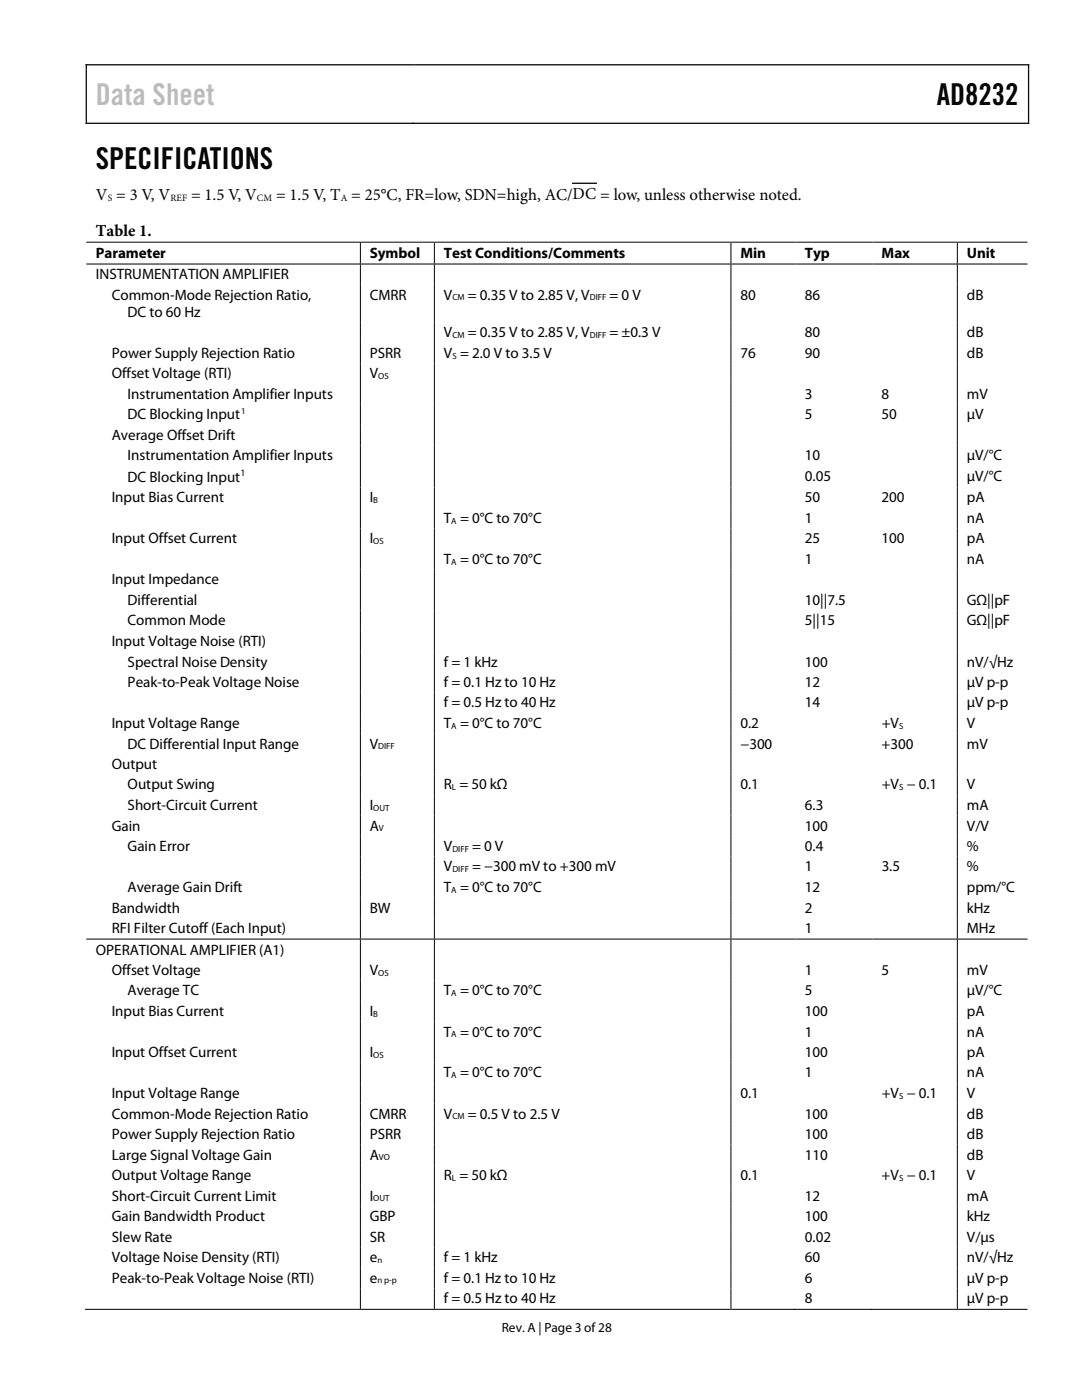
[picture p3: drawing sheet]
<svg xmlns="http://www.w3.org/2000/svg" width="216mm" height="279mm" viewBox="0 0 216 279" stroke-linecap="round" stroke-linejoin="round" font-family="sans-serif">
<defs><g id="words">
<text font-size="6" fill="#bfbebe" x="19.1" y="21">Data Sheet</text>
<g font-size="6">
<text x="186.9" y="21">AD8232</text>
<text x="19.1" y="33.7">SPECIFICATIONS</text>
</g>
<g font-size="3.3">
<text x="19.1" y="39.9">V = 3 V, V</text>
<text x="38.1" y="39.9">= 1.5 V, V</text>
<text x="55.1" y="39.9">= 1.5 V, T = 25°C, FR=low, SDN=high, AC/DC = low, unless otherwise noted.</text>
<text x="19.1" y="47.1">Table 1.</text>
</g>
<g font-size="3">
<text x="19.1" y="51.5">Parameter</text>
<text x="73.8" y="51.5">Symbol</text>
<text x="88.6" y="51.5">Test Conditions/Comments</text>
<text x="147.8" y="51.5">Min</text>
<text x="160.6" y="51.5">Typ</text>
<text x="175.9" y="51.5">Max</text>
<text x="192.9" y="51.5">Unit</text>
<text x="19.1" y="55.7">INSTRUMENTATION AMPLIFIER</text>
<text x="22.3" y="59.8">Common-Mode Rejection Ratio,</text>
<text x="73.8" y="59.8">CMRR</text>
<text x="88.6" y="59.8">V</text>
<text x="93.4" y="59.8">= 0.35 V to 2.85 V, V</text>
<text x="121.6" y="59.8">= 0 V</text>
<text x="147.8" y="59.8">80</text>
<text x="160.6" y="59.8">86</text>
<text x="192.9" y="59.8">dB</text>
<text x="25.5" y="63.2">DC to 60 Hz</text>
<text x="22.3" y="71.4">Power Supply Rejection Ratio</text>
<text x="73.8" y="71.4">PSRR</text>
<text x="88.6" y="71.4">V = 2.0 V to 3.5 V</text>
<text x="88.6" y="67.3">V</text>
<text x="93.4" y="67.3">= 0.35 V to 2.85 V, V</text>
<text x="121.6" y="67.3">= ±0.3 V</text>
<text x="147.8" y="71.4">76</text>
<text x="160.6" y="67.3">80</text>
<text x="160.6" y="71.4">90</text>
<text x="192.9" y="67.3">dB</text>
<text x="192.9" y="71.4">dB</text>
<text x="22.3" y="75.5">Offset Voltage (RTI)</text>
<text x="73.8" y="75.5">V</text>
<text x="25.5" y="79.6">Instrumentation Amplifier Inputs</text>
<text x="25.5" y="83.7">DC Blocking Input</text>
<text x="160.6" y="79.6">3</text>
<text x="160.6" y="83.7">5</text>
<text x="175.9" y="79.6">8</text>
<text x="175.9" y="83.7">50</text>
<text x="192.9" y="79.6">mV</text>
<text x="192.9" y="83.7">µV</text>
<text x="22.3" y="87.8">Average Offset Drift</text>
<text x="25.5" y="91.9">Instrumentation Amplifier Inputs</text>
<text x="160.6" y="96">0.05</text>
<text x="160.6" y="91.9">10</text>
<text x="192.9" y="96">µV/°C</text>
<text x="192.9" y="91.9">µV/°C</text>
<text x="22.3" y="100.2">Input Bias Current</text>
<text x="25.5" y="96.1">DC Blocking Input</text>
<text x="73.8" y="100.2">I</text>
<text x="160.6" y="100.2">50</text>
<text x="175.9" y="100.2">200</text>
<text x="192.9" y="100.2">pA</text>
<text x="88.6" y="104.3">T = 0°C to 70°C</text>
<text x="160.6" y="104.3">1</text>
<text x="192.9" y="104.3">nA</text>
<text x="22.3" y="108.4">Input Offset Current</text>
<text x="73.8" y="108.4">I</text>
<text x="88.6" y="112.5">T = 0°C to 70°C</text>
<text x="160.6" y="108.4">25</text>
<text x="160.6" y="112.5">1</text>
<text x="175.9" y="108.4">100</text>
<text x="192.9" y="108.4">pA</text>
<text x="192.9" y="112.5">nA</text>
<text x="22.3" y="116.6">Input Impedance</text>
<text x="25.5" y="120.7">Differential</text>
<text x="25.5" y="124.8">Common Mode</text>
<text x="160.6" y="124.8">5||15</text>
<text x="160.6" y="120.7">10||7.5</text>
<text x="192.9" y="124.8">GΩ||pF</text>
<text x="192.9" y="120.7">GΩ||pF</text>
<text x="22.3" y="128.9">Input Voltage Noise (RTI)</text>
<text x="25.5" y="133">Spectral Noise Density</text>
<text x="25.5" y="137.1">Peak-to-Peak Voltage Noise</text>
<text x="88.6" y="137.1">f = 0.1 Hz to 10 Hz</text>
<text x="88.6" y="133">f = 1 kHz</text>
<text x="160.6" y="137.1">12</text>
<text x="160.6" y="133">100</text>
<text x="192.9" y="137.1">µV p-p</text>
<text x="192.9" y="133">nV/√Hz</text>
<text x="88.6" y="141.2">f = 0.5 Hz to 40 Hz</text>
<text x="160.6" y="141.2">14</text>
<text x="192.9" y="141.2">µV p-p</text>
<text x="22.3" y="145.3">Input Voltage Range</text>
<text x="25.5" y="149.4">DC Differential Input Range</text>
<text x="73.8" y="149.4">V</text>
<text x="88.6" y="145.3">T = 0°C to 70°C</text>
<text x="147.8" y="145.3">0.2</text>
<text x="147.8" y="149.4">−300</text>
<text x="175.9" y="149.4">+300</text>
<text x="175.9" y="145.3">+V</text>
<text x="192.9" y="145.3">V</text>
<text x="192.9" y="149.4">mV</text>
<text x="22.3" y="153.4">Output</text>
<text x="25.5" y="157.6">Output Swing</text>
<text x="25.5" y="161.7">Short-Circuit Current</text>
<text x="73.8" y="161.7">I</text>
<text x="88.6" y="157.6">R = 50 kΩ</text>
<text x="147.8" y="157.6">0.1</text>
<text x="160.6" y="161.7">6.3</text>
<text x="175.9" y="157.6">+V − 0.1</text>
<text x="192.9" y="157.6">V</text>
<text x="192.9" y="161.7">mA</text>
<text x="22.3" y="165.8">Gain</text>
<text x="73.8" y="165.8">A</text>
<text x="160.6" y="165.8">100</text>
<text x="192.9" y="165.8">V/V</text>
<text x="25.5" y="169.9">Gain Error</text>
<text x="88.6" y="173.9">V</text>
<text x="88.6" y="169.9">V</text>
<text x="94.2" y="169.9">= 0 V</text>
<text x="94.2" y="173.9">= −300 mV to +300 mV</text>
<text x="160.6" y="169.9">0.4</text>
<text x="160.6" y="173.9">1</text>
<text x="175.9" y="173.9">3.5</text>
<text x="192.9" y="169.9">%</text>
<text x="192.9" y="173.9">%</text>
<text x="25.5" y="178">Average Gain Drift</text>
<text x="88.6" y="178">T = 0°C to 70°C</text>
<text x="160.6" y="178">12</text>
<text x="192.9" y="178">ppm/°C</text>
<text x="22.3" y="182.1">Bandwidth</text>
<text x="73.8" y="182.1">BW</text>
<text x="160.6" y="182.1">2</text>
<text x="192.9" y="182.1">kHz</text>
<text x="19.1" y="190.5">OPERATIONAL AMPLIFIER (A1)</text>
<text x="22.3" y="186.2">RFI Filter Cutoff (Each Input)</text>
<text x="160.6" y="186.2">1</text>
<text x="192.9" y="186.2">MHz</text>
<text x="22.3" y="194.6">Offset Voltage</text>
<text x="73.8" y="194.6">V</text>
<text x="160.6" y="194.6">1</text>
<text x="175.9" y="194.6">5</text>
<text x="192.9" y="194.6">mV</text>
<text x="22.3" y="202.8">Input Bias Current</text>
<text x="25.5" y="198.7">Average TC</text>
<text x="73.8" y="202.8">I</text>
<text x="88.6" y="198.7">T = 0°C to 70°C</text>
<text x="160.6" y="202.8">100</text>
<text x="160.6" y="198.7">5</text>
<text x="192.9" y="202.8">pA</text>
<text x="192.9" y="198.7">µV/°C</text>
<text x="88.6" y="206.9">T = 0°C to 70°C</text>
<text x="160.6" y="206.9">1</text>
<text x="192.9" y="206.9">nA</text>
<text x="22.3" y="210.9">Input Offset Current</text>
<text x="73.8" y="210.9">I</text>
<text x="88.6" y="215">T = 0°C to 70°C</text>
<text x="160.6" y="210.9">100</text>
<text x="160.6" y="215">1</text>
<text x="192.9" y="210.9">pA</text>
<text x="192.9" y="215">nA</text>
<text x="22.3" y="219.1">Input Voltage Range</text>
<text x="147.8" y="219.1">0.1</text>
<text x="175.9" y="219.1">+V − 0.1</text>
<text x="192.9" y="219.1">V</text>
<text x="22.3" y="223.2">Common-Mode Rejection Ratio</text>
<text x="22.3" y="227.3">Power Supply Rejection Ratio</text>
<text x="73.8" y="223.2">CMRR</text>
<text x="73.8" y="227.3">PSRR</text>
<text x="88.6" y="223.2">V</text>
<text x="93.4" y="223.2">= 0.5 V to 2.5 V</text>
<text x="160.6" y="223.2">100</text>
<text x="160.6" y="227.3">100</text>
<text x="192.9" y="223.2">dB</text>
<text x="192.9" y="227.3">dB</text>
<text x="22.3" y="231.4">Large Signal Voltage Gain</text>
<text x="73.8" y="231.4">A</text>
<text x="160.6" y="231.4">110</text>
<text x="192.9" y="231.4">dB</text>
<text x="22.3" y="235.5">Output Voltage Range</text>
<text x="22.3" y="239.6">Short-Circuit Current Limit</text>
<text x="73.8" y="239.6">I</text>
<text x="88.6" y="235.5">R = 50 kΩ</text>
<text x="147.8" y="235.5">0.1</text>
<text x="160.6" y="239.6">12</text>
<text x="175.9" y="235.5">+V − 0.1</text>
<text x="192.9" y="235.5">V</text>
<text x="192.9" y="239.6">mA</text>
<text x="22.3" y="243.7">Gain Bandwidth Product</text>
<text x="73.8" y="243.7">GBP</text>
<text x="160.6" y="243.7">100</text>
<text x="192.9" y="243.7">kHz</text>
<text x="22.3" y="247.8">Slew Rate</text>
<text x="22.3" y="251.9">Voltage Noise Density (RTI)</text>
<text x="73.8" y="251.9">e</text>
<text x="73.8" y="247.8">SR</text>
<text x="88.6" y="251.9">f = 1 kHz</text>
<text x="160.6" y="247.8">0.02</text>
<text x="160.6" y="251.9">60</text>
<text x="192.9" y="247.8">V/µs</text>
<text x="192.9" y="251.9">nV/√Hz</text>
<text x="22.3" y="256">Peak-to-Peak Voltage Noise (RTI)</text>
<text x="73.8" y="256">e</text>
<text x="88.6" y="256">f = 0.1 Hz to 10 Hz</text>
<text x="160.6" y="256">6</text>
<text x="192.9" y="256">µV p-p</text>
<text x="88.6" y="260.1">f = 0.5 Hz to 40 Hz</text>
<text x="160.6" y="260.1">8</text>
<text x="192.9" y="260.1">µV p-p</text>
</g>
<text font-size="2.7" x="100.1" y="265.9">Rev. A | Page 3 of28</text>
<g font-size="1.9">
<text x="21.5" y="40">S</text>
<text x="34" y="40">REF</text>
<text x="51.3" y="40">CM</text>
<text x="68" y="40">A</text>
<text x="48" y="95.1">1</text>
</g>
<g font-size="1.8">
<text x="90.3" y="60">CM</text>
<text x="117.7" y="60">DIFF</text>
<text x="90.3" y="71.6">S</text>
<text x="90.3" y="67.5">CM</text>
<text x="117.7" y="67.5">DIFF</text>
<text x="75.5" y="75.7">OS</text>
<text x="48.1" y="82.6">1</text>
<text x="74.5" y="100.4">B</text>
<text x="90.1" y="104.5">A</text>
<text x="74.5" y="108.6">OS</text>
<text x="90.1" y="112.7">A</text>
<text x="75.5" y="149.6">DIFF</text>
<text x="90.1" y="145.5">A</text>
<text x="179.4" y="145.5">S</text>
<text x="74.5" y="161.8">OUT</text>
<text x="90.2" y="157.7">L</text>
<text x="179.4" y="157.7">S</text>
<text x="75.6" y="165.9">V</text>
<text x="90.3" y="170">DIFF</text>
<text x="90.1" y="178.2">A</text>
<text x="90.3" y="174.1">DIFF</text>
<text x="75.5" y="194.7">OS</text>
<text x="74.5" y="202.9">B</text>
<text x="90.1" y="198.8">A</text>
<text x="90.1" y="207">A</text>
<text x="74.5" y="211.1">OS</text>
<text x="90.1" y="215.2">A</text>
<text x="179.4" y="219.3">S</text>
<text x="90.3" y="223.4">CM</text>
<text x="75.6" y="231.6">VO</text>
<text x="74.5" y="239.8">OUT</text>
<text x="90.2" y="235.7">L</text>
<text x="179.4" y="235.7">S</text>
<text x="75.3" y="252">n</text>
<text x="75.3" y="256.1">n p-p</text>
</g>
</g></defs>
<path d="M17.2 12.8v11.9M17.3 12.9h65.3M82.7 12.8v.3M82.8 12.9h122.3M205.2 12.8v11.9M17.3 24.6h187.8M82.4 24.5v.2M114.3 36.6h4.7" fill="none" stroke="#000" stroke-width=".25"/>
<g fill="none" stroke="#000" stroke-width=".2">
<path d="M17.2 48.3h54.6M17.2 52.7h54.6M71.9 48.2v213.2M72 48.3h14.6M72 52.7h14.6M86.7 48.2v213.2M86.8 48.3h59M86.8 52.7h59M145.8 48.2v213.2M145.9 48.3h12.8M145.9 52.7h12.8M158.8 48.2v.2"/>
<path d="M158.8 52.6v.2M158.9 48.3h15.2M158.9 52.7h15.2M174.1 48.2v.2M174.1 52.6v.2M174.2 48.3h16.7M174.2 52.7h16.7M191 48.2v213.2M191.1 48.3h13.9M191.1 52.7h13.9M17.2 187.4h54.6M72 187.4h14.6"/>
<path d="M86.8 187.4h59M145.9 187.4h12.8M158.8 187.3v.2M158.9 187.4h15.2M174.1 187.3v.2M174.2 187.4h16.7M191.1 187.4h13.9M17 261.3h54.8M72 261.3h14.6M86.8 261.3h59M145.9 261.3h45M158.5 261.2v.2"/>
<path d="M173.9 261.2v.2M191.1 261.3h13.9"/>
</g>
<use href="#words"/>
</svg>
